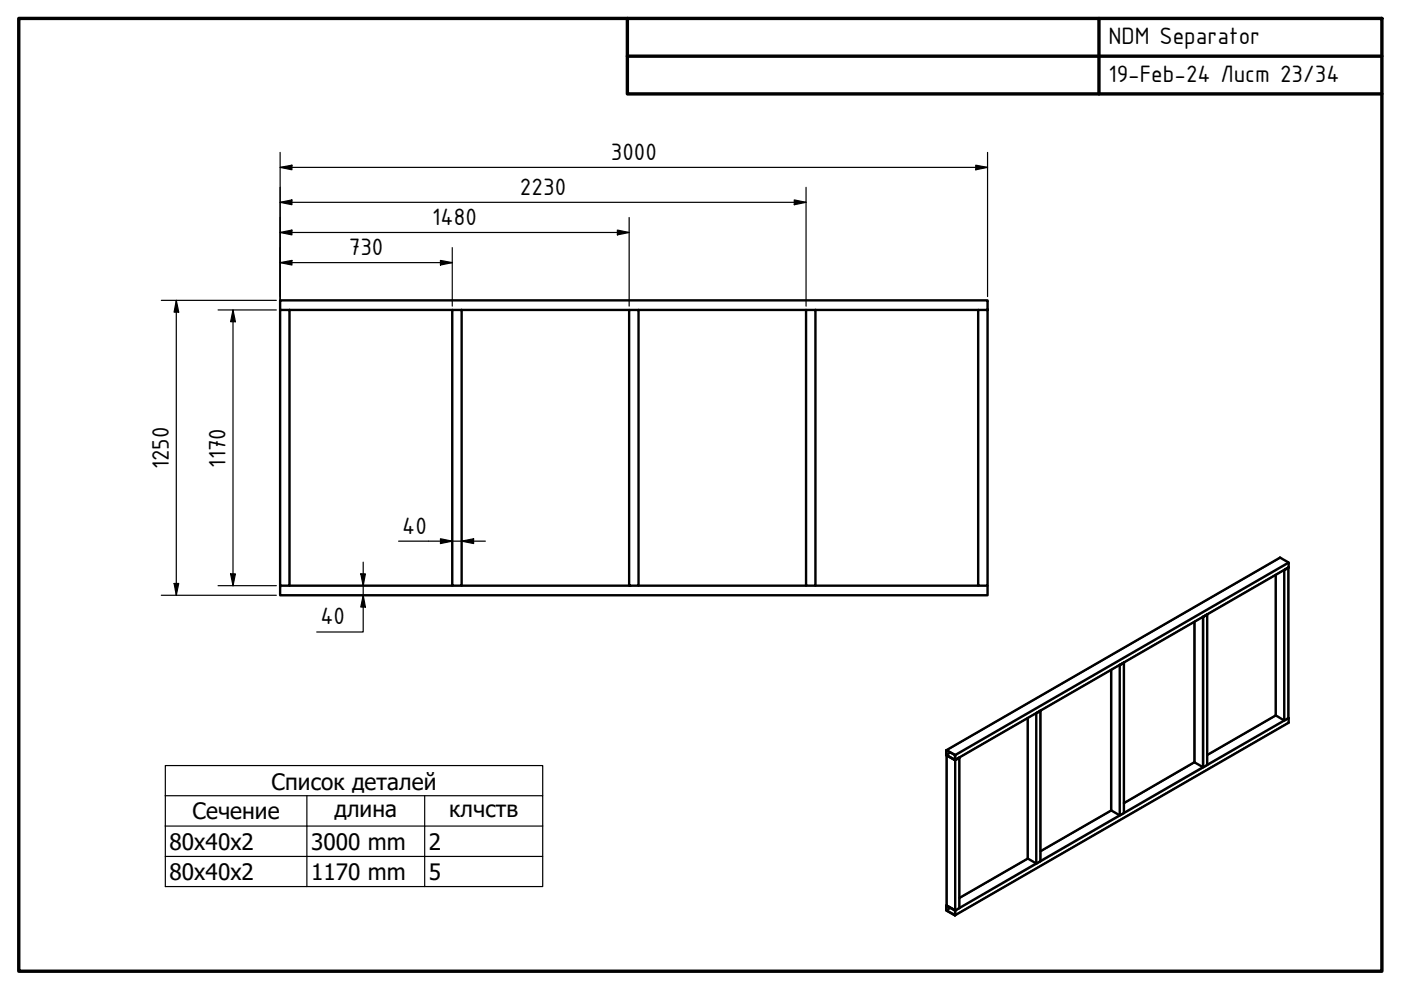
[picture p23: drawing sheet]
<svg xmlns="http://www.w3.org/2000/svg" width="297mm" height="210mm" viewBox="0 0 297 210" stroke-linecap="round" stroke-linejoin="round" font-family="sans-serif">
<defs><g id="words">
<g font-size="5.4">
<text x="235" y="9.4">NDM Separator</text>
<text x="235" y="17.4">19-Feb-24 Лист 23/34</text>
<text x="129.5" y="33.9">3000</text>
<text x="110.2" y="41.3">2230</text>
<text x="91.7" y="47.7">1480</text>
<text x="74" y="54.1">730</text>
<text x="35.8" y="99.5" transform="rotate(-90 35.8 99.5)">1250</text>
<text x="47.8" y="99.2" transform="rotate(-90 47.8 99.2)">1170</text>
<text x="85.3" y="113.1">40</text>
<text x="67.9" y="132.4">40</text>
</g>
<g font-size="4.8">
<text x="57.6" y="167.4">Список деталей</text>
<text x="40.8" y="173.7">Сечение</text>
<text x="70.9" y="173.3">длина</text>
<text x="95.2" y="173.3">клчств</text>
<text x="35.9" y="180.1">80x40x2</text>
<text x="66" y="180.1">3000 mm</text>
<text x="90.9" y="180.1">2</text>
<text x="35.9" y="186.6">80x40x2</text>
<text x="66" y="186.6">1170 mm</text>
<text x="90.9" y="186.5">5</text>
</g>
</g></defs>
<!-- layer: Visible (ISO) -->
<g fill="none" stroke="#000" stroke-width=".51">
<path d="M59.4 65.7v-2h150v2M59.4 65.7h2v58.5h-2zM61.4 65.7h34.5M95.9 65.7h2v58.5h-2zM97.9 65.7h35.5M133.4 65.7h2v58.5h-2zM135.4 65.7h35.5M170.9 65.7h2v58.5h-2zM172.9 65.7h34.5M207.4 65.7h2v58.5h-2zM59.4 124.2v2h150v-2M61.4 124.2h34.5"/>
<path d="M97.9 124.2h35.5M135.4 124.2h35.5M172.9 124.2h34.5M253.2 131.8v29.8M255 130.8h.2M255.1 130.7v.1M255.9 130.4v31.8l-.9 .5-1.8-1.1M255.9 130.3l-.8 .4M255.9 130.4l-.7 .4M270.5 121.9v29.8l1.7 1 1-.5M273.1 120.4l-.8 .4M273.2 120.3v-1.1l-1.8-1-70.7 40.9"/>
<path d="M273.2 120.3l-1 .6M273.2 120.3l-70.7 40.8M273.2 120.4v31.8M200.7 159.1l1.7 1v1l-1.7-1.1zM200.7 159.1l1.8 1-.1 1M200.7 159.1h.1M200.7 159.1v1l1.7 1M220.6 150.8l-.9 .4M220.6 150.7l-.8 .5M220.6 150.7v31.9l-.8 .5-1.9-1.1v-29.8M220.6 150.7v.1M235.6 142v29.8"/>
<path d="M238.2 140.5l-.8 .5M238.3 140.5l-.9 .5M238.3 140.5v31.9l-1 .5-1.7-1.1M270.5 151.7l-14.6 8.4M273.2 152.2v1.1l-70.7 40.8M200.7 160.1v31.9M202.4 161.1l1-.5v31.9l-1 .5M203.3 160.7l-.8 .4M235.6 171.8l-15 8.7M253.2 161.6l-14.9 8.7M200.7 192v1l1.7 1M200.7 192v1.1l1.7 1"/>
<path d="M200.7 192h.1M200.7 192l1.7 1M202.4 193v1M202.4 193v1.1M217.9 182l-14.5 8.4"/>
</g>
<!-- layer: Visible Narrow (ISO) -->
<g fill="none" stroke="#000" stroke-width=".34">
<path d="M271.4 118.3l-70.7 40.8M273.1 119.2l-70.7 40.8M273.2 119.4l-70.7 40.8M253.3 131.8v29.8l-15 8.7M255 130.8v31.8l-16.7 9.7M255.2 130.8v31.8M255.9 130.4v31.8M270.5 121.9v29.8l-14.6 8.4M272.2 120.9v31.8l-16.3 9.4M272.4 120.8v31.9M273.1 120.4v31.8M273.2 120.2l-70.7 40.9"/>
<path d="M200.7 159.1h.1M201.5 159.6l-.8 .4M201.6 159.6l-.9 .5M217.9 152.2v29.8l-14.5 8.4M219.6 151.2v31.8l-16.2 9.4M219.8 151.2v31.8M220.6 150.8v31.8M235.6 142v29.8l-15 8.7M237.3 141v31.8l-16.7 9.7M237.5 141v31.8M238.3 140.6v31.8M273.2 153.2l-70.7 40.8"/>
<path d="M273.2 152.3l-70.7 40.8M200.7 160.2v31.8M202.4 161.1v31.9M202.5 161.1h-.1M202.6 161.1v31.9M203.4 160.7v31.8M200.7 192v.1M201.5 192.5l-.8 .4M201.6 192.5l-.9 .5M202.5 194h-.1"/>
</g>
<!-- layer: Visible (ISO) -->
<g fill="#000">
<circle cx="273.1" cy="120.4" r=".25"/>
<circle cx="219.8" cy="151.2" r=".25"/>
<circle cx="238.2" cy="140.5" r=".25"/>
<circle cx="203.3" cy="160.7" r=".25"/>
</g>
<!-- layer: Visible Narrow (ISO) -->
<g fill="#000">
<circle cx="255.9" cy="130.3" r=".17"/>
<circle cx="273.1" cy="120.4" r=".17"/>
<circle cx="220.5" cy="150.7" r=".17"/>
<circle cx="238.2" cy="140.5" r=".17"/>
<circle cx="203.3" cy="160.7" r=".17"/>
</g>
<!-- layer: Symbol (ISO) -->
<path d="M35.1 168.7v-6.4h80v6.4M35.1 168.7h80v6.4M35.1 168.7v19.3h80v-12.9M35.1 175.1h80M65.1 168.7v19.3M90 168.7v19.3M35.1 181.6h80" fill="none" stroke="#000" stroke-width=".25"/>
<!-- layer: Border (ISO) -->
<path d="M4 3.9h289v202h-289zM133 3.9v16h160M133 11.9h160M233 3.9v16" fill="none" stroke="#000" stroke-width=".72"/>
<!-- layer: Dimension (ISO) -->
<g fill="none" stroke="#000" stroke-width=".25">
<path d="M59.4 35.5l2.5-.5v1zM59.4 35.5h150M59.4 32.3v32.6M170.9 39.7v25.2M206.9 35l2.5 .5-2.5 .5zM209.4 32.3v30.6M59.4 55.7l2.5-.5v1zM59.4 49.3l2.5-.5v1zM59.4 42.9l2.5-.5v1zM59.4 55.7h36.5M59.4 49.3h74M59.4 42.9h111.5"/>
<path d="M93.4 55.2l2.5 .5-2.5 .5zM95.9 52.5v12.4M130.9 48.8l2.5 .5-2.5 .5zM133.4 46.1v18.8M168.4 42.4l2.5 .5-2.5 .5zM34.2 63.7h24.4M37.4 63.7l.5 2.5h-1zM37.4 63.7v62.5M46.2 65.7h12.4M49.4 65.7l.5 2.5h-1zM49.4 65.7v58.5M77 119.2v14.8h-9.9"/>
<path d="M84.5 114.7h18.4M93.4 114.2l2.5 .5-2.5 .5zM97.9 114.7l2.5-.5v1zM34.2 126.2h24.4M36.9 123.7h1l-.5 2.5zM46.2 124.2h12.4M48.9 121.7h1l-.5 2.5zM76.5 121.7h1l-.5 2.5zM77 126.2l.5 2.5h-1z"/>
</g>
<g fill="#000">
<path d="M59.4 35.5l2.5-.5v1zM206.9 35l2.5 .5-2.5 .5zM59.4 55.7l2.5-.5v1zM59.4 49.3l2.5-.5v1zM59.4 42.9l2.5-.5v1zM93.4 55.2l2.5 .5-2.5 .5zM130.9 48.8l2.5 .5-2.5 .5zM168.4 42.4l2.5 .5-2.5 .5zM37.4 63.7l.5 2.5h-1zM49.4 65.7l.5 2.5h-1zM93.4 114.2l2.5 .5-2.5 .5zM97.9 114.7l2.5-.5v1z"/>
<path d="M36.9 123.7h1l-.5 2.5zM48.9 121.7h1l-.5 2.5zM76.5 121.7h1l-.5 2.5zM77 126.2l.5 2.5h-1z"/>
</g>
<use href="#words"/>
</svg>
